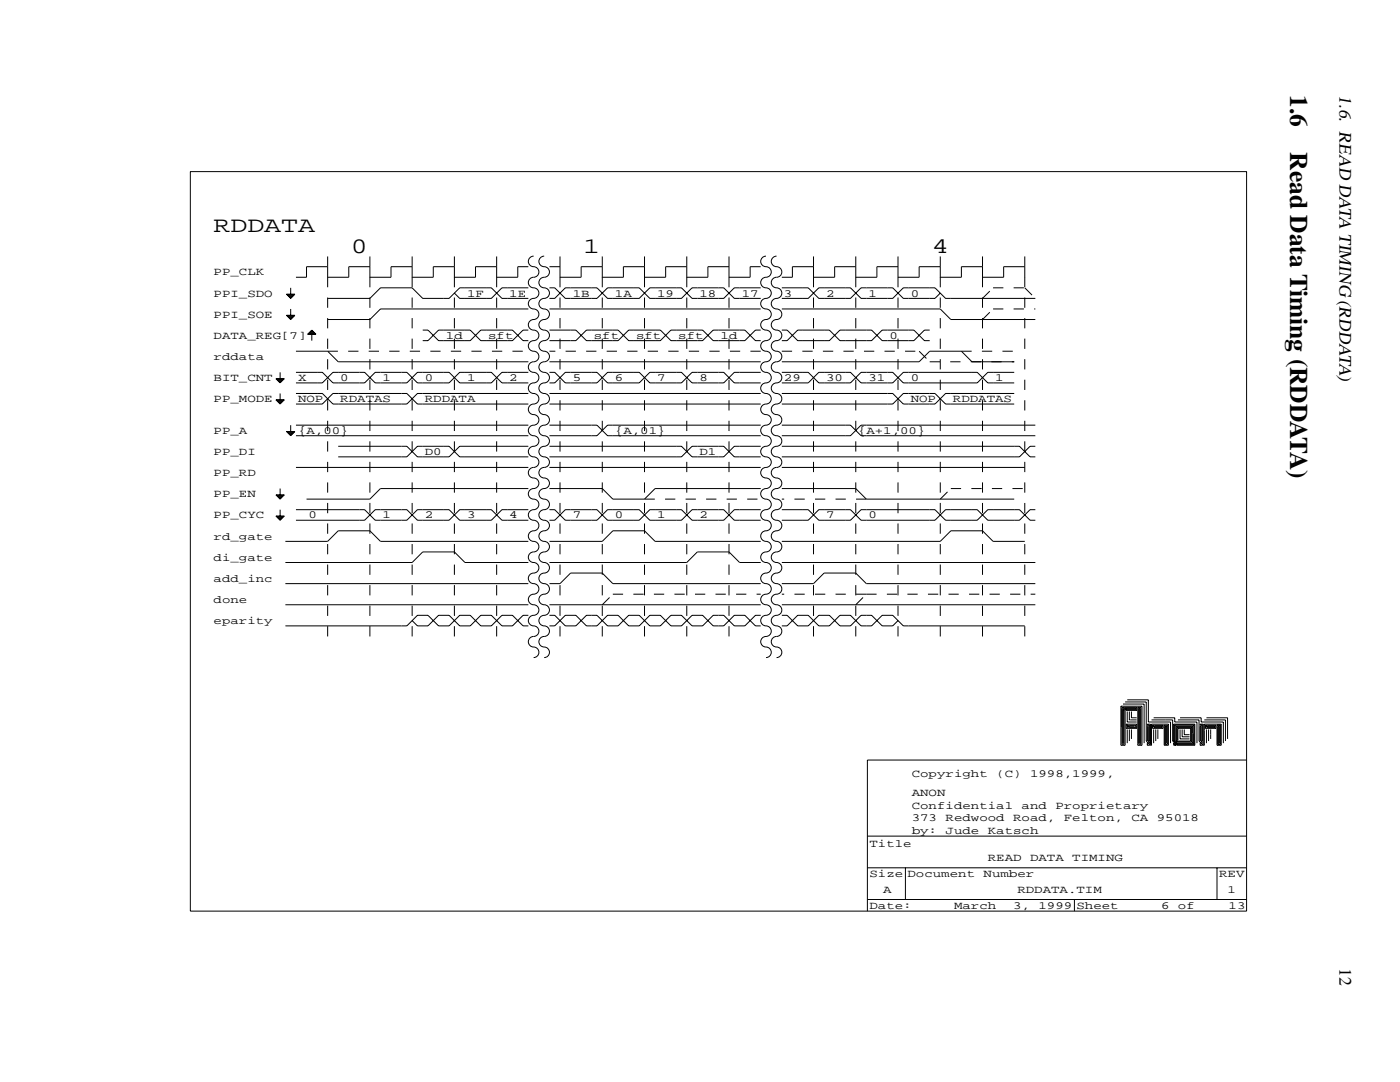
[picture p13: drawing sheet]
<svg xmlns="http://www.w3.org/2000/svg" width="279mm" height="216mm" viewBox="0 0 279 216" stroke-linecap="round" stroke-linejoin="round" font-family="sans-serif">
<defs><g id="words">
<g font-size="5.1">
<text x="257.5" y="19" transform="rotate(90 257.5 19)">1.6</text>
<text x="257.5" y="30.4" transform="rotate(90 257.5 30.4)">Read Data Timing (RDDATA)</text>
</g>
<g font-size="4.4">
<text x="42.6" y="46.4">RDDATA</text>
<text x="70" y="50.6">0</text>
<text x="116.4" y="50.6">1</text>
<text x="186" y="50.6">4</text>
</g>
<text font-size="3.6" x="267.4" y="19" transform="rotate(90 267.4 19)">1.6. READ DATA TIMING (RDDATA)</text>
<text font-size="3.5" x="267.4" y="193.2" transform="rotate(90 267.4 193.2)">12</text>
<g font-size="2.2">
<text x="42.6" y="55">PP_CLK</text>
<text x="42.6" y="59.2">PPI_SDO</text>
<text x="93.2" y="59.2">1F</text>
<text x="101.6" y="59.2">1E</text>
<text x="114.3" y="59.2">1B</text>
<text x="122.7" y="59.2">1A</text>
<text x="131.2" y="59.2">19</text>
<text x="139.6" y="59.2">18</text>
<text x="148" y="59.2">17</text>
<text x="156.5" y="59.2">3</text>
<text x="164.9" y="59.2">2</text>
<text x="173.3" y="59.2">1</text>
<text x="181.7" y="59.2">0</text>
<text x="42.6" y="63.4">PPI_SOE</text>
<text x="42.6" y="67.6">DATA_REG[7]</text>
<text x="42.6" y="71.8">rddata</text>
<text x="89" y="67.6">ld</text>
<text x="97.4" y="67.6">sft</text>
<text x="118.5" y="67.6">sft</text>
<text x="126.9" y="67.6">sft</text>
<text x="135.4" y="67.6">sft</text>
<text x="143.8" y="67.6">ld</text>
<text x="177.5" y="67.6">0</text>
<text x="42.6" y="76">BIT_CNT</text>
<text x="59.5" y="76">X</text>
<text x="67.9" y="76">0</text>
<text x="76.4" y="76">1</text>
<text x="84.8" y="76">0</text>
<text x="93.2" y="76">1</text>
<text x="101.6" y="76">2</text>
<text x="114.3" y="76">5</text>
<text x="122.7" y="76">6</text>
<text x="131.2" y="76">7</text>
<text x="139.6" y="76">8</text>
<text x="156.5" y="76">29</text>
<text x="164.9" y="76">30</text>
<text x="173.3" y="76">31</text>
<text x="181.7" y="76">0</text>
<text x="198.6" y="76">1</text>
<text x="42.6" y="80.3">PP_MODE</text>
<text x="59.5" y="80.3">NOP</text>
<text x="67.9" y="80.3">RDATAS</text>
<text x="84.8" y="80.3">RDDATA</text>
<text x="181.7" y="80.3">NOP</text>
<text x="190.2" y="80.3">RDDATAS</text>
<text x="42.6" y="86.6">PP_A</text>
<text x="59.5" y="86.6">{A,00}</text>
<text x="122.7" y="86.6">{A,01}</text>
<text x="171.2" y="86.6">{A+1,00}</text>
<text x="42.6" y="90.8">PP_DI</text>
<text x="42.6" y="95">PP_RD</text>
<text x="84.8" y="90.8">D0</text>
<text x="139.6" y="90.8">D1</text>
<text x="42.6" y="99.2">PP_EN</text>
<text x="42.6" y="103.4">PP_CYC</text>
<text x="42.6" y="107.7">rd_gate</text>
<text x="61.6" y="103.4">0</text>
<text x="76.4" y="103.5">1</text>
<text x="84.8" y="103.5">2</text>
<text x="93.2" y="103.5">3</text>
<text x="101.6" y="103.5">4</text>
<text x="114.3" y="103.5">7</text>
<text x="122.7" y="103.5">0</text>
<text x="131.2" y="103.5">1</text>
<text x="139.6" y="103.5">2</text>
<text x="164.9" y="103.5">7</text>
<text x="173.3" y="103.5">0</text>
<text x="42.6" y="111.9">di_gate</text>
<text x="42.6" y="116.1">add_inc</text>
<text x="42.6" y="120.3">done</text>
<text x="42.6" y="124.5">eparity</text>
<text x="182" y="155">Copyright</text>
<text x="198.8" y="155">(C)</text>
<text x="205.6" y="155">1998,1999,</text>
<text x="182" y="161.4">Confidential</text>
<text x="182" y="158.8">ANON</text>
<text x="203.9" y="161.4">and</text>
<text x="210.6" y="161.4">Proprietary</text>
<text x="182" y="166.4">by:</text>
<text x="182" y="163.9">373</text>
<text x="188.7" y="166.4">Jude</text>
<text x="188.7" y="163.9">Redwood</text>
<text x="197.1" y="166.4">Katsch</text>
<text x="202.2" y="163.9">Road,</text>
<text x="212.3" y="163.9">Felton,</text>
<text x="225.8" y="163.9">CA</text>
<text x="230.9" y="163.9">95018</text>
<text x="173.5" y="168.9">Title</text>
<text x="197.1" y="171.9">READ</text>
<text x="205.6" y="171.9">DATA</text>
<text x="214" y="171.9">TIMING</text>
<text x="173.5" y="175.1">Size Document</text>
<text x="176.3" y="178.2">A</text>
<text x="196.3" y="175.1">Number</text>
<text x="203" y="178.2">RDDATA.TIM</text>
<text x="243.3" y="175.1">REV</text>
<text x="245" y="178.2">1</text>
<text x="173.5" y="181.4">Date:</text>
<text x="190.4" y="181.4">March</text>
<text x="202.2" y="181.4">3,</text>
<text x="207.3" y="181.4">1999 Sheet</text>
<text x="231.7" y="181.4">6</text>
<text x="235.1" y="181.4">of</text>
<text x="245.2" y="181.4">13</text>
</g>
</g></defs>
<g fill="none" stroke="#000" stroke-width=".2">
<path d="M38 34.2h210.8v147.6h-210.8zM57.2 58.7h1.7l-.9 .8zM57.4 58.7v.2M57.6 58.7v.4M57.8 58.7v.6M58 57.4v2.1M58.2 58.7v.6M58.4 58.7v.4M58.6 58.7v.2M65.4 59.5h8.4l2.1-2.1h6.4l2.1 2.1h5.2l2.1-2.1h6.4l2.1 2.1h5.2M105.4 57.4h-5.2l-2.1 2.1h-6.4l-1-1M105.4 53.2h-2.1v2.1h-4.2v-2.1h-4.2v2.1h-4.2v-2.1h-4.2v2.1h-4.2v-2.1h-4.3v2.1h-4.2v-2.1h-4.2v2.1h-4.2v-2.1h-4.2v2.1h-2.1"/>
<path d="M106.5 51.1a1.1 1.1 0 0 0-1 1.3 1.1 1.1 0 0 0 1.3 .9 1.11 1.11 0 0 1 .7 1.3 1.11 1.11 0 0 1-1.3 .8 1.11 1.11 0 0 0-.7 1.3 1.11 1.11 0 0 0 1.3 .8 1.11 1.11 0 0 1 .7 1.4 1.11 1.11 0 0 1-1.3 .7 1.11 1.11 0 0 0-.7 1.4 1.11 1.11 0 0 0 1.3 .7 1.11 1.11 0 0 1 .7 1.4 1.11 1.11 0 0 1-1.3 .7 1.11 1.11 0 0 0-.7 1.4 1.11 1.11 0 0 0 1.3 .7 1.11 1.11 0 0 1 .7 1.4 1.11 1.11 0 0 1-1.3 .7 1.11 1.11 0 0 0-.7 1.4 1.11 1.11 0 0 0 1.3 .7 1.11 1.11 0 0 1 .7 1.4 1.11 1.11 0 0 1-1.3 .7 1.11 1.11 0 0 0-.7 1.4 1.11 1.11 0 0 0 1.3 .8 1.11 1.11 0 0 1 .7 1.3 1.11 1.11 0 0 1-1.3 .8 1.11 1.11 0 0 0-.7 1.3 1.11 1.11 0 0 0 1.3 .8 1.11 1.11 0 0 1 .7 1.3 1.11 1.11 0 0 1-1.3 .8 1.11 1.11 0 0 0-.7 1.3 1.11 1.11 0 0 0 1.3 .8 1.11 1.11 0 0 1 .7 1.3 1.11 1.11 0 0 1-1.3 .8 1.11 1.11 0 0 0-.7 1.4 1.11 1.11 0 0 0 1.3 .7 1.11 1.11 0 0 1 .7 1.4 1.11 1.11 0 0 1-1.3 .7 1.11 1.11 0 0 0-.7 1.4 1.11 1.11 0 0 0 1.3 .7 1.11 1.11 0 0 1 .7 1.4 1.11 1.11 0 0 1-1.3 .7 1.11 1.11 0 0 0-.7 1.4 1.11 1.11 0 0 0 1.3 .7 1.11 1.11 0 0 1 .7 1.4 1.11 1.11 0 0 1-1.3 .7 1.11 1.11 0 0 0-.7 1.4 1.11 1.11 0 0 0 1.3 .7 1.11 1.11 0 0 1 .7 1.4 1.11 1.11 0 0 1-1.3 .8 1.11 1.11 0 0 0-.7 1.3 1.11 1.11 0 0 0 1.3 .8 1.11 1.11 0 0 1 .7 1.3 1.11 1.11 0 0 1-1.3 .8 1.11 1.11 0 0 0-.7 1.3 1.11 1.11 0 0 0 1.3 .8 1.11 1.11 0 0 1 .7 1.3 1.11 1.11 0 0 1-1.3 .8 1.11 1.11 0 0 0-.7 1.4 1.11 1.11 0 0 0 1.3 .7 1.11 1.11 0 0 1 .7 1.4 1.11 1.11 0 0 1-1.3 .7 1.11 1.11 0 0 0-.7 1.4 1.11 1.11 0 0 0 1.3 .7 1.11 1.11 0 0 1 .7 1.4 1.11 1.11 0 0 1-1.3 .7 1.11 1.11 0 0 0-.7 1.4 1.11 1.11 0 0 0 1.3 .7 1.11 1.11 0 0 1 .7 1.4 1.11 1.11 0 0 1-1.3 .7 1.11 1.11 0 0 0-.7 1.4 1.11 1.11 0 0 0 1.3 .7 1.11 1.11 0 0 1 .7 1.4 1.11 1.11 0 0 1-1.3 .7 1.11 1.11 0 0 0-.7 1.4 1.11 1.11 0 0 0 1.3 .8 1.05 1.05 0 0 1 .7 1.1 1.05 1.05 0 0 1-1 .9M108.6 51.1a1.1 1.1 0 0 0-1 1.3 1.1 1.1 0 0 0 1.3 .9 1.11 1.11 0 0 1 .7 1.3 1.11 1.11 0 0 1-1.3 .8 1.11 1.11 0 0 0-.7 1.3 1.11 1.11 0 0 0 1.3 .8 1.11 1.11 0 0 1 .7 1.4 1.11 1.11 0 0 1-1.3 .7 1.11 1.11 0 0 0-.7 1.4 1.11 1.11 0 0 0 1.3 .7 1.11 1.11 0 0 1 .7 1.4 1.11 1.11 0 0 1-1.3 .7 1.11 1.11 0 0 0-.7 1.4 1.11 1.11 0 0 0 1.3 .7 1.11 1.11 0 0 1 .7 1.4 1.11 1.11 0 0 1-1.3 .7 1.11 1.11 0 0 0-.7 1.4 1.11 1.11 0 0 0 1.3 .7 1.11 1.11 0 0 1 .7 1.4 1.11 1.11 0 0 1-1.3 .7 1.11 1.11 0 0 0-.7 1.4 1.11 1.11 0 0 0 1.3 .8 1.11 1.11 0 0 1 .7 1.3 1.11 1.11 0 0 1-1.3 .8 1.11 1.11 0 0 0-.7 1.3 1.11 1.11 0 0 0 1.3 .8 1.11 1.11 0 0 1 .7 1.3 1.11 1.11 0 0 1-1.3 .8 1.11 1.11 0 0 0-.7 1.3 1.11 1.11 0 0 0 1.3 .8 1.11 1.11 0 0 1 .7 1.3 1.11 1.11 0 0 1-1.3 .8 1.11 1.11 0 0 0-.7 1.4 1.11 1.11 0 0 0 1.3 .7 1.11 1.11 0 0 1 .7 1.4 1.11 1.11 0 0 1-1.3 .7 1.11 1.11 0 0 0-.7 1.4 1.11 1.11 0 0 0 1.3 .7 1.11 1.11 0 0 1 .7 1.4 1.11 1.11 0 0 1-1.3 .7 1.11 1.11 0 0 0-.7 1.4 1.11 1.11 0 0 0 1.3 .7 1.11 1.11 0 0 1 .7 1.4 1.11 1.11 0 0 1-1.3 .7 1.11 1.11 0 0 0-.7 1.4 1.11 1.11 0 0 0 1.3 .7 1.11 1.11 0 0 1 .7 1.4 1.11 1.11 0 0 1-1.3 .8 1.11 1.11 0 0 0-.7 1.3 1.11 1.11 0 0 0 1.3 .8 1.11 1.11 0 0 1 .7 1.3 1.11 1.11 0 0 1-1.3 .8 1.11 1.11 0 0 0-.7 1.3 1.11 1.11 0 0 0 1.3 .8 1.11 1.11 0 0 1 .7 1.3 1.11 1.11 0 0 1-1.3 .8 1.11 1.11 0 0 0-.7 1.4 1.11 1.11 0 0 0 1.3 .7 1.11 1.11 0 0 1 .7 1.4 1.11 1.11 0 0 1-1.3 .7 1.11 1.11 0 0 0-.7 1.4 1.11 1.11 0 0 0 1.3 .7 1.11 1.11 0 0 1 .7 1.4 1.11 1.11 0 0 1-1.3 .7 1.11 1.11 0 0 0-.7 1.4 1.11 1.11 0 0 0 1.3 .7 1.11 1.11 0 0 1 .7 1.4 1.11 1.11 0 0 1-1.3 .7 1.11 1.11 0 0 0-.7 1.4 1.11 1.11 0 0 0 1.3 .7 1.11 1.11 0 0 1 .7 1.4 1.11 1.11 0 0 1-1.3 .7 1.11 1.11 0 0 0-.7 1.4 1.11 1.11 0 0 0 1.3 .8 1.05 1.05 0 0 1 .7 1.1 1.05 1.05 0 0 1-1 .9M109.7 57.4h1l2.1 2.1h6.3l2.2-2.1h6.3l2.1 2.1h6.3l2.1-2.1h6.3l2.1 2.1h5.3M109.7 53.2h2.1v2.1h4.2v-2.1h4.2v2.1h4.2v-2.1h4.2v2.1h4.2v-2.1h4.3v2.1h4.2v-2.1h4.2v2.1h4.2v-2.1h2.1M151.8 57.4h-5.3l-2.1 2.1h-6.3l-2.1-2.1h-6.3l-2.1 2.1h-6.3l-2.2-2.1h-6.3l-2.1 2.1h-1M152.9 51.1a1.1 1.1 0 0 0-1.1 1.3 1.1 1.1 0 0 0 1.4 .9 1.11 1.11 0 0 1 .7 1.3 1.11 1.11 0 0 1-1.4 .8 1.11 1.11 0 0 0-.6 1.3 1.11 1.11 0 0 0 1.3 .8 1.11 1.11 0 0 1 .7 1.4 1.11 1.11 0 0 1-1.4 .7 1.11 1.11 0 0 0-.6 1.4 1.11 1.11 0 0 0 1.3 .7 1.11 1.11 0 0 1 .7 1.4 1.11 1.11 0 0 1-1.4 .7 1.11 1.11 0 0 0-.6 1.4 1.11 1.11 0 0 0 1.3 .7 1.11 1.11 0 0 1 .7 1.4 1.11 1.11 0 0 1-1.4 .7 1.11 1.11 0 0 0-.6 1.4 1.11 1.11 0 0 0 1.3 .7 1.11 1.11 0 0 1 .7 1.4 1.11 1.11 0 0 1-1.4 .7 1.11 1.11 0 0 0-.6 1.4 1.11 1.11 0 0 0 1.3 .8 1.11 1.11 0 0 1 .7 1.3 1.11 1.11 0 0 1-1.4 .8 1.11 1.11 0 0 0-.6 1.3 1.11 1.11 0 0 0 1.3 .8 1.11 1.11 0 0 1 .7 1.3 1.11 1.11 0 0 1-1.4 .8 1.11 1.11 0 0 0-.6 1.3 1.11 1.11 0 0 0 1.3 .8 1.11 1.11 0 0 1 .7 1.3 1.11 1.11 0 0 1-1.4 .8 1.11 1.11 0 0 0-.6 1.4 1.11 1.11 0 0 0 1.3 .7 1.11 1.11 0 0 1 .7 1.4 1.11 1.11 0 0 1-1.4 .7 1.11 1.11 0 0 0-.6 1.4 1.11 1.11 0 0 0 1.3 .7 1.11 1.11 0 0 1 .7 1.4 1.11 1.11 0 0 1-1.4 .7 1.11 1.11 0 0 0-.6 1.4 1.11 1.11 0 0 0 1.3 .7 1.11 1.11 0 0 1 .7 1.4 1.11 1.11 0 0 1-1.4 .7 1.11 1.11 0 0 0-.6 1.4 1.11 1.11 0 0 0 1.3 .7 1.11 1.11 0 0 1 .7 1.4 1.11 1.11 0 0 1-1.4 .8 1.11 1.11 0 0 0-.6 1.3 1.11 1.11 0 0 0 1.3 .8 1.11 1.11 0 0 1 .7 1.3 1.11 1.11 0 0 1-1.4 .8 1.11 1.11 0 0 0-.6 1.3 1.11 1.11 0 0 0 1.3 .8 1.11 1.11 0 0 1 .7 1.3 1.11 1.11 0 0 1-1.4 .8 1.11 1.11 0 0 0-.6 1.4 1.11 1.11 0 0 0 1.3 .7 1.11 1.11 0 0 1 .7 1.4 1.11 1.11 0 0 1-1.4 .7 1.11 1.11 0 0 0-.6 1.4 1.11 1.11 0 0 0 1.3 .7 1.11 1.11 0 0 1 .7 1.4 1.11 1.11 0 0 1-1.4 .7 1.11 1.11 0 0 0-.6 1.4 1.11 1.11 0 0 0 1.3 .7 1.11 1.11 0 0 1 .7 1.4 1.11 1.11 0 0 1-1.4 .7 1.11 1.11 0 0 0-.6 1.4 1.11 1.11 0 0 0 1.3 .7 1.11 1.11 0 0 1 .7 1.4 1.11 1.11 0 0 1-1.4 .7 1.11 1.11 0 0 0-.6 1.4 1.11 1.11 0 0 0 1.3 .8 1.05 1.05 0 0 1 .7 1.1 1.05 1.05 0 0 1-1 .9M155 51.1a1.1 1.1 0 0 0-1.1 1.3 1.1 1.1 0 0 0 1.4 .9 1.11 1.11 0 0 1 .7 1.3 1.11 1.11 0 0 1-1.4 .8 1.11 1.11 0 0 0-.6 1.3 1.11 1.11 0 0 0 1.3 .8 1.11 1.11 0 0 1 .7 1.4 1.11 1.11 0 0 1-1.4 .7 1.11 1.11 0 0 0-.6 1.4 1.11 1.11 0 0 0 1.3 .7 1.11 1.11 0 0 1 .7 1.4 1.11 1.11 0 0 1-1.4 .7 1.11 1.11 0 0 0-.6 1.4 1.11 1.11 0 0 0 1.3 .7 1.11 1.11 0 0 1 .7 1.4 1.11 1.11 0 0 1-1.4 .7 1.11 1.11 0 0 0-.6 1.4 1.11 1.11 0 0 0 1.3 .7 1.11 1.11 0 0 1 .7 1.4 1.11 1.11 0 0 1-1.4 .7 1.11 1.11 0 0 0-.6 1.4 1.11 1.11 0 0 0 1.3 .8 1.11 1.11 0 0 1 .7 1.3 1.11 1.11 0 0 1-1.4 .8 1.11 1.11 0 0 0-.6 1.3 1.11 1.11 0 0 0 1.3 .8 1.11 1.11 0 0 1 .7 1.3 1.11 1.11 0 0 1-1.4 .8 1.11 1.11 0 0 0-.6 1.3 1.11 1.11 0 0 0 1.3 .8 1.11 1.11 0 0 1 .7 1.3 1.11 1.11 0 0 1-1.4 .8 1.11 1.11 0 0 0-.6 1.4 1.11 1.11 0 0 0 1.3 .7 1.11 1.11 0 0 1 .7 1.4 1.11 1.11 0 0 1-1.4 .7 1.11 1.11 0 0 0-.6 1.4 1.11 1.11 0 0 0 1.3 .7 1.11 1.11 0 0 1 .7 1.4 1.11 1.11 0 0 1-1.4 .7 1.11 1.11 0 0 0-.6 1.4 1.11 1.11 0 0 0 1.3 .7 1.11 1.11 0 0 1 .7 1.4 1.11 1.11 0 0 1-1.4 .7 1.11 1.11 0 0 0-.6 1.4 1.11 1.11 0 0 0 1.3 .7 1.11 1.11 0 0 1 .7 1.4 1.11 1.11 0 0 1-1.4 .8 1.11 1.11 0 0 0-.6 1.3 1.11 1.11 0 0 0 1.3 .8 1.11 1.11 0 0 1 .7 1.3 1.11 1.11 0 0 1-1.4 .8 1.11 1.11 0 0 0-.6 1.3 1.11 1.11 0 0 0 1.3 .8 1.11 1.11 0 0 1 .7 1.3 1.11 1.11 0 0 1-1.4 .8 1.11 1.11 0 0 0-.6 1.4 1.11 1.11 0 0 0 1.3 .7 1.11 1.11 0 0 1 .7 1.4 1.11 1.11 0 0 1-1.4 .7 1.11 1.11 0 0 0-.6 1.4 1.11 1.11 0 0 0 1.3 .7 1.11 1.11 0 0 1 .7 1.4 1.11 1.11 0 0 1-1.4 .7 1.11 1.11 0 0 0-.6 1.4 1.11 1.11 0 0 0 1.3 .7 1.11 1.11 0 0 1 .7 1.4 1.11 1.11 0 0 1-1.4 .7 1.11 1.11 0 0 0-.6 1.4 1.11 1.11 0 0 0 1.3 .7 1.11 1.11 0 0 1 .7 1.4 1.11 1.11 0 0 1-1.4 .7 1.11 1.11 0 0 0-.6 1.4 1.11 1.11 0 0 0 1.3 .8 1.05 1.05 0 0 1 .7 1.1 1.05 1.05 0 0 1-1 .9M156 59.5h5.3l2.1-2.1h6.3l2.1 2.1h6.4l2.1-2.1h6.3l2.1 2.1h17.9M156 57.4h5.3l2.1 2.1h6.3l2.1-2.1h6.4l2.1 2.1h6.3l1.1-1M156 55.3h2.1v-2.1h4.3v2.1h4.2v-2.1h4.2v2.1h4.2v-2.1h4.2v2.1h4.2v-2.1h4.3v2.1h4.2v-2.1h4.2v2.1h4.2v-2.1h4.2v2.1M55.1 75.6h1.6l-.8 .8zM55.1 79.8h1.6l-.8 .8z"/>
<path d="M55.3 75.6v.2M55.3 79.8v.2M55.5 75.6v.4M55.5 79.8v.4M55.7 75.6v.6M55.7 79.8v.6M55.9 74.3v2.1M55.9 78.5v2.1M56.1 75.6v.6M56.1 79.8v.6M56.3 75.6v.4M56.3 79.8v.4"/>
<path d="M56.5 75.6v.2M56.5 79.8v.2M57.2 62.9h1.7l-.9 .9zM57.4 62.9v.2M57.6 62.9v.4M57.8 62.9v.6M58 61.6v2.2M58.2 62.9v.6M58.4 62.9v.4M58.6 62.9v.2M59.1 74.3h5.2l2.1 2.1h6.4l2.1-2.1h6.3l2.1 2.1h6.3l2.1-2.1h6.4l2.1 2.1h5.2M59.1 78.5h5.2l2.1 2.1h14.8l2.1-2.1h22.1"/>
<path d="M59.1 70.1h6.3l2.1 2.1h37.9M61.4 66.7l.8-.8 .9 .8zM61.6 66.5v.2M61.8 66.3v.4M62 66.1v.6M62.2 65.9v2.1M62.4 66.1v.6M62.6 66.3v.4M62.9 66.5v.2M84.4 65.9h1l2.1 2.1h6.3l2.2-2.1h6.3l2.1 2.1h1M105.4 65.9h-1l-2.1 2.1h-6.3l-2.2-2.1h-6.3l-2.1 2.1h-1M105.4 74.3h-5.2l-2.1 2.1h-6.4l-2.1-2.1h-6.3l-2.1 2.1h-6.3l-2.1-2.1h-6.4l-2.1 2.1h-5.2"/>
<path d="M105.4 61.6h-29.5l-2.1 2.2h-8.4M109.7 65.9h5.2l2.1 2.1h6.4l2.1-2.1h6.3l2.1 2.1h6.3l2.1-2.1h6.4l2.1 2.1h1M109.7 74.3h1l2.1 2.1h6.3l2.2-2.1h6.3l2.1 2.1h6.3l2.1-2.1h6.3l2.1 2.1h5.3M109.7 78.5h42.1M109.7 61.6h42.1M109.7 72.2h42.1M151.8 65.9h-1l-2.1 2.1h-6.4l-2.1-2.1h-6.3l-2.1 2.1h-6.3l-2.1-2.1h-6.4l-2.1 2.1h-5.2M151.8 74.3h-5.3l-2.1 2.1h-6.3l-2.1-2.1h-6.3l-2.1 2.1h-6.3l-2.2-2.1h-6.3l-2.1 2.1h-1M156 65.9h1.1l2.1 2.1h6.3l2.1-2.1h6.3l2.2 2.1h6.3l2.1-2.1h1M156 68h1.1l2.1-2.1h6.3l2.1 2.1h6.3l2.2-2.1h6.3l2.1 2.1h1M156 76.4h5.3l2.1-2.1h6.3l2.1 2.1h6.4l2.1-2.1h14.7l2.1 2.1h5.3M156 74.3h5.3l2.1 2.1h6.3l2.1-2.1h6.4l2.1 2.1h14.7l2.1-2.1h5.3"/>
<path d="M156 78.5h22.2l2.1 2.1h6.3l2.1-2.1h13.7M156 72.2h27.4l2.1-2.1h6.4l2.1 2.1h8.4M156 61.6h31.7l2.1 2.2h16.8M55.1 98.7h1.6l-.8 .9zM55.3 98.7v.3M55.5 98.7v.5M55.7 98.7v.7M55.9 97.5v2.1M56.1 98.7v.7M56.3 98.7v.5M56.5 98.7v.3M57.2 86.1h1.7l-.9 .8z"/>
<path d="M57.4 86.1v.2M57.6 86.1v.4M57.8 86.1v.6M58 84.8v2.1M58.2 86.1v.6M58.4 86.1v.4M58.6 86.1v.2M59.1 80.6h5.2l2.1-2.1h14.8l2.1 2.1h22.1M59.1 84.8h46.3M59.1 86.9h46.3M59.1 93.3h46.3M67.5 89.1h13.7l2.1 2.1h6.3l2.1-2.1h13.7"/>
<path d="M67.5 91.2h13.7l2.1-2.1h6.3l2.1 2.1h13.7M105.4 97.5h-29.5l-2.1 2.1h-12.6M109.7 89.1h26.3l2.1 2.1h6.3l2.1-2.1h5.3M109.7 91.2h26.3l2.1-2.1h6.3l2.1 2.1h5.3M109.7 80.6h42.1M109.7 84.8h9.4l2.2 2.1h30.5M109.7 97.5h10.5l2.1 2.1h6.3l2.1-2.1h21.1M109.7 93.3h42.1M151.8 84.8h-30.5l-2.2 2.1h-9.4M156 80.6h22.2l2.1-2.1h6.3l2.1 2.1h13.7M156 89.1h47.5l2.1 2.1h1M156 84.8h13.7l2.1 2.1h34.8"/>
<path d="M156 97.5h14.8l2.1 2.1h29.5M156 93.3h48.5M206.6 89.1h-1l-2.1 2.1h-47.5M206.6 84.8h-34.8l-2.1 2.1h-13.7M55.1 103h1.6l-.8 .8zM55.3 103v.2M55.5 103v.4M55.7 103v.6M55.9 101.7v2.1M56.1 103v.6M56.3 103v.4M56.5 103v.2"/>
<path d="M57 108h8.4l2.1-2.1h6.3l2.1 2.1h29.5M57 112.2h25.3l2.1-2.1h6.3l2.1 2.1h12.6M57 116.5h48.4M59.1 101.7h13.7l2.1 2.1h6.3l2.1-2.1h6.3l2.1 2.1h6.4l2.1-2.1h5.2M59.1 103.8h13.7l2.1-2.1h6.3l2.1 2.1h6.3l2.1-2.1h6.4l2.1 2.1h5.2M109.7 101.7h1l2.1 2.1h6.3l2.2-2.1h6.3l2.1 2.1h6.3l2.1-2.1h6.3l2.1 2.1h5.3M109.7 108h10.5l2.1-2.1h6.3l2.1 2.1h21.1M109.7 116.5h2.1l2.1-2.2h6.3l2.1 2.2h29.5M109.7 112.2h27.4l2.1-2.1h6.3l2.1 2.1h4.2M151.8 101.7h-5.3l-2.1 2.1h-6.3l-2.1-2.1h-6.3l-2.1 2.1h-6.3l-2.2-2.1h-6.3l-2.1 2.1h-1M156 101.7h5.3l2.1 2.1h6.3l2.1-2.1h14.8l2.1 2.1h6.3l2.1-2.1h6.4l2.1 2.1h1M156 116.5h6.4l2.1-2.2h6.3l2.1 2.2h33.7"/>
<path d="M156 108h31.7l2.1-2.1h6.3l2.1 2.1h6.3M156 112.2h50.6M206.6 101.7h-1l-2.1 2.1h-6.4l-2.1-2.1h-6.3l-2.1 2.1h-14.8l-2.1-2.1h-6.3l-2.1 2.1h-5.3M57 124.9h24.2l2.1-2.1h2.1l2.1 2.1h2.1l2.1-2.1h2.1l2.2 2.1h2.1l2.1-2.1h2.1l2.1 2.1h1M57 120.7h48.4M105.4 122.8h-1l-2.1 2.1h-2.1l-2.1-2.1h-2.1l-2.2 2.1h-2.1l-2.1-2.1h-2.1l-2.1 2.1h-2.1l-1-1.1M109.7 124.9h1l2.1-2.1h2.1l2.1 2.1h2.1l2.2-2.1h2.1l2.1 2.1h2.1l2.1-2.1h2.1l2.1 2.1h2.1l2.1-2.1h2.1l2.1 2.1h2.1l2.1-2.1h2.2l2.1 2.1h1M109.7 122.8h1l2.1 2.1h2.1l2.1-2.1h2.1l2.2 2.1h2.1l2.1-2.1h2.1l2.1 2.1h2.1l2.1-2.1h2.1l2.1 2.1h2.1l2.1-2.1h2.1l2.1 2.1h2.2l2.1-2.1h1M109.7 120.7h42.1M156 122.8h1.1l2.1 2.1h2.1l2.1-2.1h2.1l2.1 2.1h2.1l2.1-2.1h2.1l2.2 2.1h2.1l1-1.1M156 124.9h1.1l2.1-2.1h2.1l2.1 2.1h2.1l2.1-2.1h2.1l2.1 2.1h2.1l2.2-2.1h2.1l2.1 2.1h24.2M156 120.7h50.6"/>
<path d="M225 139.6h4.2v4.5h4.4v4.2M223.7 140.9l.8 .9v6.9h-.8zM223.7 140.9h4.2v7.8h-.8v-7.6h.6v7.4h-.4v-7.2h.2v7M224.1 141.1h2.8v.7h-2.1zM224.1 141.1l-.2 .2v7.2h.4v-6.7l-.2-.3v6.8M224.1 140.5h4.2v7.8M224.5 140.1h4.3v7.8l.8 .8h.2v-4.2h3.4v4.2h-.9v-4h.7v3.8h-.4v-3.6h.2v3.4M224.5 141.3h2.1v.2h-1.8zM224.8 144.5h2.1v.8h-2.1zM224.8 144.5l.6 .6h1.2v-.4h-1.4l-.2 .4 .4-.2h1M225 142v2.1h1.9M225 145.5v2.8"/>
<path d="M225.4 142v1.6h1.5M225.4 145.5v2.4M225.8 142v1.2h1.1M225.8 145.5v1.9M229 147.9v-3h.2v3l.2 .2-.2 .4M229 144.5h.6v4l-.2 .2h-.4v-.4l.4-.4v-3.2h-.4zM229.8 143.6h4.2v4.3l.9 .8h3.6v-4.2h-4.3v3.4l.7 .6h3.3v-3.8h-3.8v3.2l.5 .4h3.1v-3.4h-3.3v3l.2 .2h2.9v-3h-2.9v2.8h2.7v-2.6h-2.5v2.4M230 144.7h2.1v.6h-2.1zM230 144.7l.4 .4h1.5v-.2h-1.5l-.2 .2M230.2 143.2h4.2v.9h4.5v4.2M230.2 145.5v2.8M230.7 145.5v2.4"/>
<path d="M231.1 145.5v1.9M234.2 148.3l.5 .4h-.5zM235.1 143.6h4.2v4.3l.8 .8h.3v-4.2h3.3v4.2h-.8v-4h.6v3.8h-.4v-3.6h.2v3.4M235.5 143.2h4.2v.9h4.4v4.2M235.5 145.5v1.9h1.9M235.9 145.5v1.5h1.5M236.3 145.5v1.1h1.1M239.5 144.5h.6v4l-.2 .2h-.4v-.4l.4-.4v-3.2h-.4zM239.5 147.9v-3h.2v3l.2 .2-.2 .4M240.4 143.6h4.2v4.3M240.6 144.7h2.1v.6h-2.1zM240.6 144.7l.4 .4h1.5v-.2h-1.5l-.2 .2"/>
<path d="M240.8 143.2h4.2v4.2M240.8 145.5v2.8M241.2 145.5v2.4M241.6 145.5v1.9M248.8 151.7h-75.7v30.1M173.1 179.5h75.7M173.1 173.2h75.7M173.1 166.8h75.7M180.7 173.2v6.3M214.4 179.5v2.3M242.9 173.2v6.3"/>
</g>
<g fill="none" stroke="#000" stroke-width=".2" stroke-dasharray="2" stroke-linecap="butt">
<path d="M196.1 59.5l2.1-2.1M198.2 57.4h6.3M204.5 57.4l2.1 2.1M65.4 70.1h40M151.8 70.1h-42.1M156 70.1h27.4M183.4 70.1l2.1 2.1M185.5 72.2h16.9M191.9 70.1h10.5M196.1 63.8l2.1-2.2M198.2 61.6h8.4M128.6 99.6h23.2"/>
<path d="M172.9 99.6h-16.9M187.7 99.6l2.1-2.1M189.8 97.5h14.7M122.3 118.6h29.5M172.9 118.6h33.7M172.9 118.6h-16.9M65.4 127v-75.9M73.8 127v-75.9M82.3 127v-75.9M90.7 127v-75.9M99.1 127v-75.9M111.8 127v-75.9"/>
<path d="M120.2 120.7l2.1-2.1M120.2 127v-75.9M128.6 127v-75.9M137.1 127v-75.9M145.5 127v-75.9M162.4 127v-75.9M170.8 120.7l2.1-2.1M170.8 127v-75.9M179.2 127v-75.9M187.7 127v-75.9M196.1 127v-75.9M204.5 127v-75.9"/>
</g>
<use href="#words"/>
</svg>
